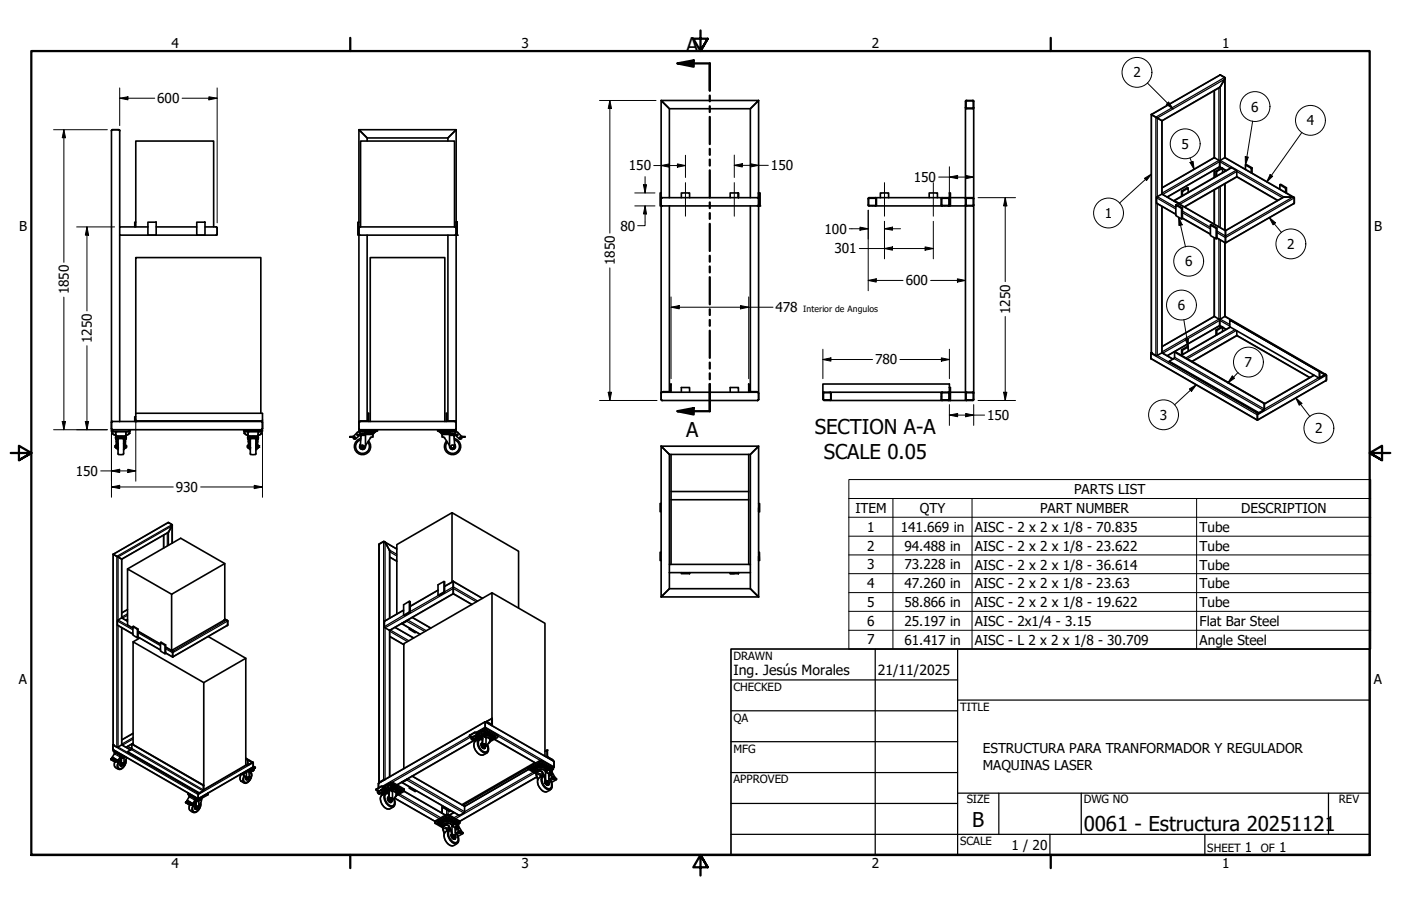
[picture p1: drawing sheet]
<svg xmlns="http://www.w3.org/2000/svg" width="432mm" height="279mm" viewBox="0 0 432 279" stroke-linecap="round" stroke-linejoin="round" font-family="sans-serif">
<defs><g id="words">
<g font-size="6.3">
<text x="211.5" y="16.1">A</text>
<text x="211.5" y="134.9">A</text>
<text x="251.1" y="133.9">SECTION A-A</text>
<text x="253.9" y="141.4">SCALE 0.05</text>
<text x="299.7" y="255">B</text>
<text x="334" y="256.4">0061 - Estructura 20251121</text>
</g>
<g font-size="4.3">
<text x="226.1" y="208">Ing. Jesús Morales</text>
<text x="270.5" y="208.2">21/11/2025</text>
</g>
<g font-size="4.2">
<text x="52.8" y="14.7">4</text>
<text x="160.8" y="14.7">3</text>
<text x="268.7" y="14.7">2</text>
<text x="376.7" y="14.7">1</text>
<text x="349.3" y="23.9">2</text>
<text x="48.5" y="31.8">600</text>
<text x="385.6" y="34.4">6</text>
<text x="402.8" y="38.7">4</text>
<text x="364.2" y="45.9">5</text>
<text x="193.8" y="52.6">150</text>
<text x="237.6" y="52.5">150</text>
<text x="281.6" y="56.1">150</text>
<text x="5.9" y="71.4">B</text>
<text x="191.2" y="71.1">80</text>
<text x="340.6" y="67.2">1</text>
<text x="423.5" y="71.4">B</text>
<text x="254.1" y="72.1">100</text>
<text x="396.7" y="76.8">2</text>
<text x="189.5" y="81.8" transform="rotate(-90 189.5 81.8)">1850</text>
<text x="257.2" y="78.2">301</text>
<text x="365.3" y="82.1">6</text>
<text x="279.1" y="88">600</text>
<text x="21.2" y="90.8" transform="rotate(-90 21.2 90.8)">1850</text>
<text x="363" y="95.6">6</text>
<text x="239" y="96.3">478</text>
<text x="311.3" y="96.8" transform="rotate(-90 311.3 96.8)">1250</text>
<text x="28.3" y="105.9" transform="rotate(-90 28.3 105.9)">1250</text>
<text x="269.7" y="112.4">780</text>
<text x="383.6" y="113.2">7</text>
<text x="304.2" y="129.5">150</text>
<text x="357.5" y="129.5">3</text>
<text x="405.4" y="133.6">2</text>
<text x="23.4" y="146.7">150</text>
<text x="54.2" y="151.7">930</text>
<text x="331.1" y="152.3">PARTS LIST</text>
<text x="263.7" y="158.1">ITEM</text>
<text x="283.5" y="158.2">QTY</text>
<text x="320.5" y="158.1">PART NUMBER</text>
<text x="382.5" y="158.2">DESCRIPTION</text>
<text x="267.3" y="164">1</text>
<text x="277.6" y="164">141.669 in</text>
<text x="300.5" y="164">AISC - 2 x 2 x 1/8 - 70.835</text>
<text x="369.7" y="164">Tube</text>
<text x="267.3" y="169.8">2</text>
<text x="278.8" y="169.8">94.488 in</text>
<text x="300.5" y="169.8">AISC - 2 x 2 x 1/8 - 23.622</text>
<text x="369.7" y="169.8">Tube</text>
<text x="267.3" y="175.6">3</text>
<text x="278.8" y="175.6">73.228 in</text>
<text x="300.5" y="175.6">AISC - 2 x 2 x 1/8 - 36.614</text>
<text x="369.7" y="175.6">Tube</text>
<text x="267.3" y="181.4">4</text>
<text x="278.8" y="181.4">47.260 in</text>
<text x="300.5" y="181.4">AISC - 2 x 2 x 1/8 - 23.63</text>
<text x="369.7" y="181.4">Tube</text>
<text x="267.3" y="187.1">5</text>
<text x="278.8" y="187.2">58.866 in</text>
<text x="300.5" y="187.3">AISC - 2 x 2 x 1/8 - 19.622</text>
<text x="369.7" y="187.3">Tube</text>
<text x="267.3" y="193">6</text>
<text x="278.8" y="193">25.197 in</text>
<text x="300.5" y="193">AISC - 2x1/4 - 3.15</text>
<text x="369.7" y="193">Flat Bar Steel</text>
<text x="267.3" y="198.8">7</text>
<text x="278.8" y="198.8">61.417 in</text>
<text x="300.5" y="198.8">AISC - L 2 x 2 x 1/8 - 30.709</text>
<text x="369.7" y="198.8">Angle Steel</text>
<text x="5.8" y="211.1">A</text>
<text x="423.4" y="211.1">A</text>
<text x="302.9" y="232.3">ESTRUCTURA PARA TRANFORMADOR Y REGULADOR</text>
<text x="302.9" y="237.4">MAQUINAS LASER</text>
<text x="311.7" y="262.3">1 / 20</text>
<text x="383.7" y="262.8">1</text>
<text x="394.2" y="262.8">1</text>
<text x="52.8" y="267.7">4</text>
<text x="160.8" y="267.7">3</text>
<text x="268.7" y="267.7">2</text>
<text x="376.7" y="267.7">1</text>
</g>
<g font-size="3.5">
<text x="226.1" y="203.5">DRAWN</text>
<text x="226.1" y="213">CHECKED</text>
<text x="295.9" y="219.2">TITLE</text>
<text x="226.1" y="222.6">QA</text>
<text x="226.1" y="232.1">MFG</text>
<text x="226.1" y="241.6">APPROVED</text>
<text x="297.9" y="247.7">SIZE</text>
<text x="334" y="247.7">DWG NO</text>
<text x="412.7" y="247.6">REV</text>
<text x="295.9" y="260.7">SCALE</text>
<text x="372.1" y="262.8">SHEET</text>
<text x="388.6" y="262.8">OF</text>
</g>
<text font-size="2.7" x="247.6" y="96.3">Interior de Angulos</text>
</g></defs>
<!-- layer: Hatch (ANSI) -->
<g fill="none" stroke="#000" stroke-width=".31">
<path d="M298.3 33.3l-.2 .2M300.1 31.6l-.1 .1M269.2 63.4l-.3 .1M270.1 62.8l-.2 .1M290.1 62.9h.2M291 63.4l.2 .1M297.6 62.3l.2 .3M298.2 63.4l.1 .1M253.9 123.3v.1M255.3 121l-.1 .1M290.3 122.2l-.2 .2M291.5 121l-.1 .1"/>
<path d="M298.1 121l.2 .1M300 122.7l.1 .2"/>
</g>
<!-- layer: Visible (ANSI) -->
<g fill="none" stroke="#000" stroke-width=".51">
<path d="M203.8 31h30l-2.5 2.5h-25zM297.6 33.2l.3 .3h1.9l.4-.3M297.8 31.2h2.1v2.1h-2.1zM297.9 31h1.9M297.9 30.9l-.3 .4v29.7M299.8 30.9l.4 .4M300.1 31.3v89.7h-7.2M354.8 35.3l3.3 2M354.8 35.3v73.5l1.6 .9 1.7-.9v-45.1M354.8 35.3l21.2-12.2 1.6 .9-1.6 2.9-17.9 10.4M358.1 37.3v22.5M374.2 27.9v20.7"/>
<path d="M377.6 24.1v24.5M110.6 40h30l-2.6 2.5h-24.8zM113.2 43.5v-1l-2.6-2.5v90h3.1l-.1-2.6M138 43.5v-1l2.6-2.5v32.5M203.8 59.5h-.3v4h.3M227.6 59.5v1.5v-1.5h-2.6v1.5M233.7 59.5h.4M234.1 59.5v4zM234.1 59.5v4h-.3M292.6 59.5h.3v4h-.3zM358.1 59.7l.2 .2M364.2 58.9l.2 .2"/>
<path d="M366.2 59.4v-1.4l-1.8 1.1v1.3M366.2 58l-.2-.2-1.8 1.1v1.6M374.2 52.5v2.2M374.2 58.5v10.6M374.8 52.8l.2 .1M375.9 49.8l.1-.3 1.6-.9 21.2 12.2M375.9 51.4l.6 .4M375.9 49.8l-.2-.3-1.6-.9-16 9.3M375.9 51.4l-16.1 9.4M375.9 49.8v1.6M376.8 53.2v-1.3l-1.8 1v1.4M376.8 51.9l-.2-.1-1.8 1v1.6"/>
<path d="M376.8 52l1.1 .6M377.6 52.5v.3M377.6 56.6v14.5M381.2 54.5l12.6 7.3M383.9 52.3v-1.4l1.7 1v1.4M383.9 50.9l.2-.2 1.8 1.1M385.6 51.9l.3-.1v1.6M394.5 58.4v-1.4l1.7 1v1.4M394.5 57l.2-.2 1.8 1.1v1.7M396.5 57.9l-.3 .1M36.9 70v-29.8l-.2-.2h-2.2l-.1 .3v89.7h2.5M36.9 72.5v57.5"/>
<path d="M41.8 68.5h-.3v1.5M41.8 70v-26.5h24v26.5M45.6 68.5h2.5v4h-2.5zM45.6 70h-8.7v2.5h29.9v-2.5h-3.6M48.1 70h12.5M60.6 68.5h2.6v4h-2.6zM110.6 70.3l.3-.3h29.4l.3 .3M110.6 72.2l.1 .3h29.8l.1-.3M110.6 68.5h-.3v4h.3M111.1 70v-26.5h29v26.5M113.2 72.5v57.3h-1.9M138 72.5v57.3l2.1 .2"/>
<path d="M140.6 72.5v57.5h-.3M140.6 72.3v.2M140.6 68.5h.3M140.9 68.5v4h-.3M140.9 68.5v4zM203.8 61.3l.2-.3h29.6l.2 .3M203.8 63.2l.1 .3h29.7l.2-.3M206.3 61v-27.5l-2.5-2.5v90h.5M206.3 63.5v57.3M210 61v-1.5h2.5v1.5M231.3 61v-27.5l2.5-2.5v32.5M231.3 63.5v57.3"/>
<path d="M233.7 63.3l.1 .2M233.8 63.5v57.5h-.3M267.5 63.2l.4 .4M267.6 61.3v1.9M267.7 61.3l.1 2 2 .1M269.8 61.2l.1 .1M269.8 61l.3 .3M269.8 61.2l-2.1 .1M269.9 61.3l-.1 2.1M270.1 61.3v1.9l-.3 .4M271.3 61v-1.5h2.6v1.5M286.4 61v-1.5h2.5v1.5"/>
<path d="M290.1 61.3v1.9l.3 .4M290.3 61.3v2l2 .1M290.4 61l-.3 .3M292.3 61.2l-2 .1M292.3 61.2l.2 .1M292.3 61l.4 .3M292.5 61.3l-.2 2.1M292.6 61h-24.7l-.4 .3M292.7 63.2l-.4 .4M292.9 61h4.7v2.2M297.6 63.2l.3 .4M297.6 61.3l.3-.3h1.9l.4 .3"/>
<path d="M297.6 63.2v.3h-29.7M297.6 63.5v57.5M297.8 61.3l2-.1 .2 .1M297.8 61.3l.1 2.1 2-.1 .1-2M297.9 63.5h1.9M300.2 63.2l-.4 .4M361.8 61.9l1.7 1M361.8 61.8l17.7-10.1 1.6 .9v2l-16 9.2M361.9 62l1.5 .9M362.4 66.1l-5.8-3.4v-1.9l1.6-1 19.5 11.3M362.4 63.2l1.8 1.1v3.3l-1.8-1.1v-3.3l.2-.1 1.8 1v3.3M364.4 67.3l8.7 5"/>
<path d="M364.4 67.4l-.2 .2M364.4 64.1l-.2 .2M373.1 69.4l1.7 1v3.3l-1.7-1.1v-3.2l.2-.2 1.8 1.1v3.2l-.3 .2M374.2 73.3v24.2l1.5 .9h.4l1.5-.9v-22.6M375.1 73.4l2.6 1.5M375.1 70.3l-.3 .1M377.7 71.1v3.8M377.7 71.1l17.9-10.3h3.1l.2 .2-.1 1.8-21.1 12.1M374.3 97.5l-16.2 9.4M375.9 98.4v2.1zM377.6 97.5l31 18M379 98.7l29.4 16.9"/>
<path d="M206.8 118.4v2.6h-2.5M206.9 118.4l-.2 2.1M230.7 118.4l.2 2.1M230.8 118.4v2.6h2.5M292.6 119.5h.3v4M354.8 108.8v1.9l32.7 18.9v-2.3v2.3l21.1-12.2M358.1 108.8l3.5 1.9M362.1 108.5l27.6 15.9v2l-1.8 1.1-27.5-15.9 1.5-1.2zM364.2 107.9l.2 .1v1.3M364.4 108l1.8-1v1.3M366.2 107l-.2-.1-1.8 1v1.6M374.8 101.8l.2 .1v1.4"/>
<path d="M375 101.9l1.8-1.1v1.4M375.9 100.5l-16.1 9.2M375.9 100.5l.6 .3M376.8 100.8l-.2-.1-1.8 1.1v1.6M376.8 101l1.1 .6M379.2 100.8l-15.2 8.7M381.2 102l-.1 1.6-13.7 7.9M381.2 103.5l22.5 13M404.9 115.7l-15.2 8.8M406.7 114.6h.1M406.7 114.7l.1 1.7 1.6-.8-1.7 1-27.7-15.8v-2.1l27.7 15.9v2M408.2 115.4l.6 .3v1.5"/>
<path d="M408.8 117.2l-.2 .2zM34.7 130l-.3 .2v2.1l.3 .2M34.9 133v.2M35.6 137.5v.4M35.6 135.1l.1 .1M35.6 134.2l.1 .1M35.6 134v.2M35.7 134.3v.2M35.7 133.2v1.5M35.7 137.5h-.2v.4h.2M35.7 134.7l.1 .8M35.7 134.6h3.1"/>
<path d="M35.7 134.7h.1M35.7 134.7l-.1 .4M35.7 133.9l-.1 .1M35.8 137.5v.4M35.8 137.2v.3M35.8 137.9v.3M35.8 135.5l.2 1.8M35.8 135.5v-1h2.9v1M35.8 137.9h.1M35.8 137.5h.1M35.8 137.2h.1M35.8 137.2v1"/>
<path d="M35.8 135.1h.3v3.3l.1-3.1M35.8 134.6v.3l2.9-.1v-.2M36 137.2l-.2 .5 .2 .5M36.1 137.2v1h-.3M36.1 134.8v.5h2.3v-.5M36.1 134.8v.1M36.2 137.3h.1M36.2 138.1h.1M36.3 138.5h.1M36.3 138.3h.1M36.3 136.9h.1M36.3 137.1h.1"/>
<path d="M36.4 136.8v1.8M36.6 135.2l-.2 .4v4.2a1.24 1.24 0 0 0 1.6 .3l.1-4.5-.2-.4M36.9 130h43.7M37 134.8l.5 .1zM38.1 136.8v1.8M38.2 136.9v1.6M38.2 137.1h.1M38.2 138.3h.1M38.2 138.1h.1M38.2 137.3h.1M38.4 134.8v.1M38.4 138.1l.1 .1"/>
<path d="M38.5 137.2v.3M38.5 137.5v.4M38.5 137.9v.3M38.5 137.9h.2M38.5 137.5h.2M38.5 137.2h.2M38.5 138.2h.2M38.5 137.2l-.1 .1M38.7 137.2v.3M38.7 137.5v.4M38.7 137.9v.3M38.7 135.1h-.3v3.3l-.1-3.1"/>
<path d="M38.7 135.5l-.2 1.7M38.7 137.2v1M38.7 134.7h.1M38.8 133.9l.1 .1M38.8 134.7l.1 .1M38.8 134.3v.2M38.8 133.2v1.5M38.8 137.5h.2v.4h-.2M38.8 134.7l-.1 .8M38.9 135.1l-.1 .1M38.9 134.2l-.1 .1M38.9 134v.2l1.1-.5v-.5h-5.5v.5l1.1 .5"/>
<path d="M38.9 134.9v.2M38.9 137.5v.4M39.6 133v.2M40.1 132.5v.5h-.5M41.8 128.5h-.3v1.5M41.8 129.8v-2.4h39.1v2.4M41.8 130v-.2h39.1v.2h-.3M41.8 127.4v-48h38.6v48M75.1 132.5v.5h5.8v-.5h-46.5v.5h5.2M75.6 133v.2M76.3 134v.2M76.3 137.5v.4"/>
<path d="M76.3 135.1l.1 .1M76.3 134.2l.1 .1M76.4 134.3l.1 .2M76.4 134.7l-.1 .4M76.4 133.9l-.1 .1M76.5 134.7l.1 .8v-1h2.8v1M76.5 133.2v1.5M76.5 134.6h3.1M76.5 134.7h.1M76.5 137.2v1M76.5 135.5l.2 1.8M76.5 137.2h.2"/>
<path d="M76.5 138.2h.3M76.6 137.5h-.3v.4h.3M76.6 135.1h.2M76.6 134.6v.3h2.8M76.7 137.2l-.2 .5 .2 .5M76.8 137.2v1M76.8 135.1v3.3l.1-3.1M76.8 134.8v.1M76.8 134.8v.5h2.3v-.5M76.9 137.3h.1M76.9 138.1h.1M77 138.3h.1"/>
<path d="M77 137.1v1.2M77 138.5h.1M77.1 136.9h.1M77.2 136.8v1.8M77.2 135.3v4.8M77.3 135.2l-.1 .1M77.7 134.8l.5 .1zM78.7 135.2l.2 .4v4.2a1.22 1.22 0 0 1-1.7 .3M78.9 136.9v1.6M79 137.1h.1M79 138.1h.1M79 137.3h.1"/>
<path d="M79 138.3h.1M79.1 135.1h.3M79.2 137.2v.3M79.2 137.5v.4M79.2 137.9v.3M79.2 135.1v3.3l-.1-3.1M79.2 137.9h.2M79.2 137.5h.2M79.2 137.2h.2M79.2 138.2h.2M79.2 134.8v.1M79.2 137.2v.1"/>
<path d="M79.2 138.1v.1M79.4 134.6v.2M79.4 137.2v.3M79.4 137.5v.4M79.4 137.9v.3M79.4 135.5l-.2 1.7M79.4 137.2v1M79.4 134.7h.2M79.5 133.9l.1 .1M79.5 134.7l.1 .1M79.6 134.3v.2M79.6 133.2v1.5"/>
<path d="M79.6 137.9h.1M79.6 137.5h.1M79.6 134.7l-.2 .8M79.6 135.1l-.1 .1M79.6 134.2l-.1 .1M79.6 134v.2M79.7 137.5v.4v-.4M79.9 134l-.3 .2M79.9 134h.1M80 134h.3l.1-.3h.4v-.5h-5.6v.5l1.1 .5M80.4 133v.2M80.6 130l.3 .3v1.9"/>
<path d="M80.8 132.3l-.2 .2zM107.8 134.6h.8v.2h-.8zM108.6 134.6l.3 .1M108.6 134.8h.2M110.6 132.5h5.7v.5h-5.7zM110.9 130l-.3 .1v2.2l.3 .2M110.9 134a2.13 2.13 0 0 1-1.7 1.4 .48 .48 0 0 1-.2-.8h-.1M110.9 133.2v.8M111.1 137a.92 .92 0 0 0 .3 1.6 .92 .92 0 0 0 1.2-1.1M111.1 133v.2M111.1 137.1a.86 .86 0 0 0 .4 1.4 .86 .86 0 0 0 1.1-.9M111.2 135.6a2.13 2.13 0 0 0-1.4 2.9 2.13 2.13 0 0 0 3 1 2.13 2.13 0 0 0 .6-3.2"/>
<path d="M111.2 135.2a2.51 2.51 0 0 0-1.8 3.4 2.51 2.51 0 0 0 3.7 1.2 2.51 2.51 0 0 0 .5-3.8M111.2 129.8l-.1 .2M111.3 134.2l-.2 3.5a.67 .67 0 0 0 .4 .6 .67 .67 0 0 0 .8-.2l.3-.7M111.3 134.2l1.3 .1v3.1M111.3 134.2v.5M111.3 137.5l.4-.3 .4 .3v.4l-.4 .3-.4-.3zM111.8 133.7l.2 .2M112 134.2l-.9-.2 .4 .3M112 134h2.9M112.1 133.7h-1l-.2 .3M112.3 134l-.3 .3M112.4 133.4l-.2 .3"/>
<path d="M112.4 133.2l-2.2 .1-1.2 1.4M112.4 133.2v.2M113.5 129.5l-.3 .4M113.6 127.4l-.1 2.1M113.7 130h23.8M114.1 130v-50.6h23v50.6M114.6 134l.3 .3M114.9 134.2v.5l-.7 .3-1.6 2.4M115 133.4v.1M115.1 133.7l-.2 .2M115.4 133.5h-3h2.7v.2M115.6 133.2v.1"/>
<path d="M115.6 133.2l-.3 .2M115.8 133v.2h-3.4M116.3 132.5h18.6M134.9 132.5h5.7v.5h-5.7zM135.3 133v.2h3.5M135.5 133.2l.1 .1M135.6 133.3l.2 .1M135.6 133.2v.1M135.8 133.5h3h-2.8v.2M136.1 133.7l.2 .2M136.1 133.4v.1M136.3 134.2v.5l.7 .3 1.9 3.1a.67 .67 0 0 0 .8 .2 .67 .67 0 0 0 .4-.6l-.2-3.5"/>
<path d="M136.3 134h2.8M136.6 134l-.3 .3M137.7 129.5l.3 .3M137.7 129.5v-1.9l-.2-.2v2.6h2.6M138.8 133.4l.2 .3M138.8 133.2h1.8M138.8 133.2v.2M138.9 134l.3 .3M139.1 133.7h1l.1 .3M139.4 133.7l-.2 .2M139.8 134.1l.2-.1-.7 .2M139.8 134.1l-.1 .2"/>
<path d="M139.9 134.2l-1.3 .1v3.1M139.9 134.2l.2 .2M140 135.2a2.51 2.51 0 0 1 1.8 3.4 2.51 2.51 0 0 1-3.7 1.2 2.51 2.51 0 0 1-.5-3.8M140 134.4v.3M140 135.6a2.13 2.13 0 0 1 1.4 2.9 2.13 2.13 0 0 1-3 1 2.13 2.13 0 0 1-.6-3.2M140.1 130h.2M140.1 133v.2M140.1 137a.92 .92 0 0 1-.3 1.6 .92 .92 0 0 1-1.2-1.1 .88 .88 0 0 0 1.1 1 .88 .88 0 0 0 .4-1.4M140.2 134h.1a2.13 2.13 0 0 0 1.7 1.4 .48 .48 0 0 0 .2-.8l.1 .1M140.3 130l.3 .2v2M140.3 133.2v.8M140.6 132.2l-.3 .3z"/>
<path d="M140.6 133.2h.1M140.7 133.2l.4 .2 1.1 1.3M142.3 134.6h.3l-.3 .2M142.6 134.6h.8v.2h-.8M203.8 137.6v46.5l2.5-2.6v-4.9M203.8 137.6l2.5 2.5M203.8 137.6h30l-2.5 2.5v34M204.1 121l-.3 .2v2.1l.2 .2h29.5M204.4 120.8l-.1 .1M204.5 120.8h1.9M206.6 120.5l-.3 .3M206.8 121h24"/>
<path d="M210 121v-1.5h2.5v1.5M225 121v-1.5h2.6v1.5M230.9 120.5l.3 .3M231.2 120.8h1.9M233.1 120.8l.2 .1M233.3 121h.2M233.5 121l.3 .2v2M233.5 123.5l.3-.3zM253.7 123.2l.3 .2M253.8 123.2l2 .1M253.9 123.5h38.7M254 121l-.3 .3-.1 1.9"/>
<path d="M255.8 121.1h-1.9l-.1 2.1M255.9 121.1l.1 2.1M255.9 121l.3 .3v1.9M256 123.2l-.1 .1M256.2 123.2l-.3 .2M290.1 123.2l.3 .3M290.3 123.2l2 .1M290.4 120.9l-.3 .4v1.9M292.3 121.1h-2v2.1M292.3 121.1l.2 2.1M292.3 120.9l.4 .4M292.5 123.2l-.2 .1"/>
<path d="M292.6 121h-39v-2.6h39v5.1h.3M292.7 123.2l-.4 .3M297.6 123.2l.3 .3M297.8 123.2l.1 .1 2.1-.1M297.8 123.2l.1-2.1h2l.1 2.1M297.9 120.9l-.3 .4v1.9M299.8 120.9l.4 .4M300.1 121.3v1.9M300.2 123.2l-.4 .3h-6.9M389.7 124.4l-.2 2-1.6 1.1M139.3 158.1l-17 9.9v21.3M203.8 155.3h-.3v2.5h.3"/>
<path d="M206.3 140.1h25l2.5-2.5v46.5M206.3 140.1v34M206.8 154.1h24M206.8 151.6h24M206.8 140.1v34M230.8 140.1v34M233.8 155.3h.3v2.6h-.3v-1.3M34.9 170.9l2.6 1.6M34.9 170.9v58.8l1.1 .7h.4l1.1-.7v-36.1M34.9 170.9l16.9-9.7 1.3 .7-1.3 2.4-14.3 8.2M37.5 172.5v18.1M39.3 175.5l16.4-9.5 13.6 7.8v17.3l-16.4 9.5"/>
<path d="M50.4 165v4M53.1 162v5.5M69.3 173.8l-16.4 9.5v17.3M118.5 167.1l3.8 2.2M120.1 171.8l2.2 1.3M136.8 179.3l.2 .2v3.2l-1.7 1-.3-.1v-3.3l1.8-1v3.3l-1.8 1M139.3 179.5v-21.4l20.5 11.9v17.5M139.7 179.3v3.8M139.7 179.3l-2.7 1.5M139.7 179.3l9 5.2M203.8 170.3h-.3v2.5h.3M206.3 176.6v-2.5h25v2.5"/>
<path d="M206.3 176.6h3.7M210 176.6h2.5v.3h-2.5zM212.5 176.6h12.5M225 176.9h1.3M225 176.6h2.6v.3h-2.6zM231.3 176.6h-3.7v.3M231.3 176.6v4.9M233.8 170.3h.3v2.5h-.3v-1.2M37.5 190.4l.2 .2M39.3 191.5l-1.8-.9-1.3 .8v1.4l4.8 2.8M39.3 188l-1.8 1M39.3 191.1l-.4 .2"/>
<path d="M41 193.2l1.4 .9v2.6l-1.4-.9v-2.6l1.5 .8v2.6l-.1 .1M42.5 194l-.1 .1M42.5 194.6l7 4M42.5 196.5l7 4M43.1 196.8l-2.1 1.1M49.5 198.2l1.4 .8v2.6l-1.4-.8v-2.6l.2-.1 1.4 .8v2.6l-.2 .1M51.1 199.5l1.8 1.1M51.1 198.9l-.2 .1M52.9 183.3l-13.6-7.8v17.2l1.7 1M64.1 196.3l11.7 6.7v33l-13 7.5M69 191.3l1.2 .2-.2 1.4-16.8 9.7M69.3 190.9l.7 .4"/>
<path d="M120.1 190.6v-20.7l-1.4-2.6-.5-.3-1.4 1v73.4M120.1 194.4v45.1M120.1 196.3l4.4 2.5M120.3 194.4l-.2 .2M121.8 193.5l5.7 3.2M123.8 192.3l5.7 3.3M125.4 191.4l-1.4 .8M125.5 191.3l-1.5 1h-.2M126.2 185.4l.2 .1v3.3l-1.8 1.1-.2-.2v-3.2l1.8-1.1v3.3l-1.8 1M126.2 193.7v.4l1.8 1 .1-.1M126.2 188.7l.2 .1M126.4 193.8l1.7 1.1"/>
<path d="M126.4 193.9l-.2 .2M127.1 190.4l5.7 3.3M135 182l-8.6 4.9M136.8 182.6l.2 .1M139.7 183.1l-19.5 11.3-1.7-1v-1.9l5.9-3.3M139.7 183.1l5.7 3.3M151.6 182.8l16.4 9.4v41M231.3 181.5l2.5 2.6M231.3 181.5h-25l-2.5 2.6h30M51.1 201.4l2.1 1.2M53.2 200.4v2.2M62.8 210.5l-21.8-12.6v31.7"/>
<path d="M75.8 203l-13 7.5v31.6M34.2 234.1l1.2 .8M34.5 234h.1M34.5 234l1.3 .8-1.4-.7M34.5 234l1.3 .8M34.6 233.9l.1-.3 1.6 1M34.7 233.6l1.6 1M34.8 233.8h.1M34.8 233.8l-.6 .3 1.2 .8h.4l.2-.4 .2 .3-.1-.2M34.9 229.7v1.5l26.2 15.2M34.9 233.7l-.1 .2M35.1 233.9l-.2 .2 .3-.2"/>
<path d="M35.3 232h.1M35.3 231.9v.4M35.4 234.1l.3 .1M35.4 234.1h.1M35.6 232.1l-1.1 1.8M35.9 234.3l-.2 .1M35.9 234.7l-.1 .3-.4-.1M36 234.4h-.4M36 234.5v.1M36.2 234.5l-.1 .1M36.3 234.6v.5M36.3 234.6v.1"/>
<path d="M36.3 234.6h.1M36.4 234.7l.3-.1-.1 .3zM37 233.8l.2-.1v.2l-.2 .2zM37.3 235.6v.3M37.3 235.1a.57 .57 0 0 0-.3 .7 .57 .57 0 0 0 .5 .4M37.3 235.1l-.3 .4 .1 .7M37.3 235.2l-.2 .3a.38 .38 0 0 0 0 .6 .38 .38 0 0 0 .6 0M37.3 233.9v2.1l.2 .1M37.3 234.3a1.9 1.9 0 0 0-.5 2.7 2.23 2.23 0 0 0 1.9-2.5M37.4 233.1l-.4 .3-.7 1.3M37.5 235.6l.1 .4M37.5 233.8l-.2 2.2h.4"/>
<path d="M37.5 235.6l.1 .1M37.5 229.7l2.8 1.6M37.6 235.7v.3M37.7 235.3l.4 .2M37.7 235.3l-.2 .3M37.7 233.8h.1M37.7 233.8l-.4 .2-.7 1.1-.3-.1v-.3M37.7 235.3l.1 .1M37.8 235.4l.3 .1M37.8 235.4l-.2 .3M37.9 236h-.3M38 233l-3.1-1.7 .2 .5 2.7 1.6 .6-.2"/>
<path d="M38.1 235.5v.1M38.1 235.8l-.2-.2 .1 .4M38.1 235.6l-.3 .2 .2 .2M38.1 235.6l-.3 .1 .1 .3M38.2 233.6v1.6M38.2 235.2l-.1 .3M38.4 233.3h.1M38.7 233.4l-.9 .4M38.8 234.3a2.57 2.57 0 0 1-2.2 2.9 1.53 1.53 0 0 1-1.2-2.3M39.1 233.6l-.9 1.6M39.4 230.2l1.2 .7M40.7 229.4l22.1 12.8v1.6l-1.5 .9-22-12.8 1.3-1z"/>
<path d="M41 226.1l-3.5 2.1M41 229.2l-2.1 1.2M74.2 238.8v.1M74.2 238.8l.1 .1M74.3 238.7l.8 .2 .8 1.1M75 238.9l.8 1.1M75.8 234.1l.5 .3v1.6M75.8 234l1.9 1.1M75.8 239.8l.1 .6M75.8 233.8l2.1 1.3M75.8 239.9v.4l.4 .1M75.8 239.9l.1 .5 .5-.1"/>
<path d="M75.9 238.2v1.8M76.4 234.4l.1 1.4 1.3-.6-1.5 .8-.5-.3M76.6 239.6l-.3 .2v.4M76.8 238.3a1.27 1.27 0 0 1 .2 2.1 1.1 1.1 0 0 1-1.8 .5l-.1-.6 .3-1M76.8 237.7l.2 .2M77 237.7l.1 .2M77 237.9l-.3-.2 .1 1.9a.58 .58 0 0 1-.7 .7l-.3-.3M77 237.9a1.61 1.61 0 0 1 .2 2.4 1.66 1.66 0 0 1-2.4 1 1.66 1.66 0 0 1-.4-2.5M77.5 235l.5 .1v1.4M77.5 237.3l-.6 .3M77.5 237.3v.3l-.4 .3M77.6 237.2l-.1 .1"/>
<path d="M77.8 236.9l.1-.2-.1 .5-2.8 1.6-.6-.2M77.8 236.9l-3.1 1.5M77.9 236.9l.3 .2a.48 .48 0 0 1-.4 .7l-.3-.2M77.9 236.6l-16.8 9.8M78 236.7l-.1 .1M78 236.5l.4 .2M78 236.9h.1M78 236.5l-.1 .1zM78 236.3l.7 .4-.2 .2-.4-.1M78.4 236.7h.1M78.4 236.7l-.4-.2 .4 .2M78.7 236.7l-.1 .2h-.5"/>
<path d="M127.1 239.3l16 9.3v2l-1.6 .9-17.7-10.2M145.3 227.4a.5 .5 0 0 0 0 .6 .5 .5 0 0 0 .6 .2M145.3 227.3v.1M145.4 227.3a.54 .54 0 0 0 0 .6 .54 .54 0 0 0 .5 .3M145.4 227.3l-.1 .1M145.5 227.2l-.1 .1M145.6 227.6l-.1 .2h.3M146.2 228l.2 .2M146.2 226.9l.4-.1zM146.2 228l.5 .3M146.3 226.9v.1M146.4 228.2l.3 .2"/>
<path d="M146.4 228.2l-24 13.9M146.4 227.8l.5 .3M146.7 228.3h.1M146.7 227.6l-.8 .6M146.8 227.3h.4M146.8 227.3h.3M146.8 227.3l-.1 .3M146.9 227.3h.2M146.9 228.1v.2M146.9 226.3l.1 .1-.2-.5h-.5l-1.5 .9v.3l.7 .2M146.9 226l-.6-.2-1.5 .9-.1 .2M146.9 226l2.5-1.4h.3l3.7 2v.6"/>
<path d="M146.9 226v.1M147 226.3v.1M147.1 227.3l.2 .2-.5 .1M147.1 226.4l.2 .1M147.1 228v.2l-.2-.1M147.1 228l-.2 .1M147.1 226.3h.2M147.3 226.6l.2 .3-1.6 .9-.5-.6M147.3 227.9l-.1 .2M147.3 227.9l.1 .1M147.3 226.5v.1M147.3 226.6l.1 .2"/>
<path d="M147.3 226.2l-.1 .1M147.3 226.1h.1M147.3 226.1l-.3 .2M147.4 226.1a.53 .53 0 0 0 0 .6 .53 .53 0 0 0 .6 .2M147.4 226.1h.1M147.4 226l-.1 .1M147.4 226.1a.54 .54 0 0 0 0 .6 .54 .54 0 0 0 .6 .2M147.6 227l-.1 .6-.1-.1M147.7 227.5l-.6 .5M147.7 227.6l-.4 .3M148.1 227.3l-.4 .2M148.1 227.3v.3l-.4 .2"/>
<path d="M148.1 227.3h.1M148.1 226.9v.2M148.1 227.6h.1M148.1 227.3l.7-.4-.1 2.7a.67 .67 0 0 0 .8 .8l.3-.3M148.1 227.3l.6-.3-.1 2.7 .2 .6 .7 .1M148.1 227.3v.3l-.3 .2-.1-.3M148.2 227.1a1.97 1.97 0 0 1 3 .5l-.2 .7 .4-.2 .2-.6M148.3 227.2l-.6 .1M148.3 227.1l-.2-.2-.4 .3 .2 .2M148.5 225.5l1.2-.5 3.7 2.1-.1 .4-2.3 1.2v-.5a1.4 1.4 0 0 0-1.5-.9M148.5 229.2a1.05 1.05 0 0 0 .9 1.6M148.6 229.6l.1 .5 .5 .4"/>
<path d="M148.7 228.2a1.04 1.04 0 0 0-1.2 .3 1.04 1.04 0 0 0 0 1.2 2.19 2.19 0 0 0 2.5 2.1l.4-.5-.3-1.6M148.7 227.8l-.2 .1M148.7 228a2.08 2.08 0 0 0-2.4 .8 2.08 2.08 0 0 0 .3 2.6 2.04 2.04 0 0 0 2.5 1.4 2.04 2.04 0 0 0 1.4-2.5l-.3-.7M148.8 226.9l1 .6v2.6M148.8 229.9l.4 .4M149 229.4h.4M149 229.4v.4M149 229.4l-.2 .5M149 229.8l.4 .4M149 229.8l-.2 .1M149.3 229.4l-.1 .3 .3 .3-.3-.3zM149.4 230.2l-.2 .1"/>
<path d="M149.4 229.4l-.1 .1M149.5 225.4l-.5 .2M149.5 229.5l-.2 .1 .2 .3 .2-.1-.1 .3M149.5 225.9l1.2 .2 2 1.2-.1 .3-1.6 .9M149.5 225.9h.2l.1 .2h-.4M149.5 225.8l1.1 .3 .1-.1M149.5 225.9l-1.5 1M149.5 225.8v.1M149.5 225.9h.1M149.6 230.1l-.2 .1M149.6 230.1l-.4 .2M149.6 230.3a.64 .64 0 0 1-.8 .4 .64 .64 0 0 1-.4-.8l-.1-.5 .4-.2a.95 .95 0 0 0-.3 1 .95 .95 0 0 0 .8 .6l.4-.3"/>
<path d="M149.7 222.6l1.9-1v-38.8l-27.1 15.7v38.5M149.8 222.7l1.9 .9M149.9 222.6l1.6 .7 .2-1.7-.1 2.1M149.9 222.6h.1M150.4 226.1l-1.3 .2M150.6 229.2l.4-.6-1.2 1.5M150.7 226l1.9 1 .1 .4M150.7 226l-.6-.6h-.7l-.4 .2-.7-.1-.9 .6M151.6 223.6v.2M151.8 227.3h.5M151.8 227.3l.6 .1-.5 .1zM151.9 227.3h.4"/>
<path d="M152.3 228l12.7 7.3M162.8 236.7l3.6-2.1 .5-.1 3.6 2 .1 .6M162.8 236.7l-20.1 11.6M162.8 236.7v.4M162.9 237.2l-19.7 11.5M163.9 237.2h.6h-.5M163.9 237.2l.4-.1 .2 .3h-.5zM164.6 237.4l.6 .9a1.06 1.06 0 0 1 0-1.3 1.06 1.06 0 0 1 1.2-.4 1.37 1.37 0 0 1 1.9 1.3v.2M164.8 235.2l-22.4 13M165.4 239.6l-23.7 13.7M166.4 235.7h.5M166.5 235.7h.4"/>
<path d="M167.1 239.3l-.6-.3v.6M167.5 238.8l-1 .2M167.6 239.1l-.4 .2a2 2 0 0 0-1.1 3.2 2.17 2.17 0 0 0 2.7 1.5 2.31 2.31 0 0 0 .4-4v-.1M167.7 239.4a1.71 1.71 0 0 0-.1 2.7 1.51 1.51 0 0 0 2.2 .9 2.41 2.41 0 0 0-.6-2.8M168 231.7l.6-.4-.1 2.2M168.1 238.1l1 .5v3.1l-.5-.1-.5-1M168.1 238.1h.1M168.1 238.1a1.62 1.62 0 0 0-1.4-.9 1.62 1.62 0 0 0-1.5 .9v.5M168.1 238.1v2.5M168.6 231.3l.2 2 1.6 1.1M168.6 233.4l1.8 1-.2 .1M168.7 237.1v.6"/>
<path d="M168.7 237.1l.7-.4v.3l.6 .5-.2 .4 .3-.2M168.8 237.4l-.5 .8M169 237.2h.4a.26 .26 0 0 1-.2 .4 .26 .26 0 0 1-.3-.2zM169 237.2h.4M169.1 237.2h.3M169.2 236.7l-2.2-1.2h-.6l-2.8 1.7 .1 .3 1.5 .9M169.2 236.7l.2-.1 .6 .3 .1 .7M169.2 236.7l-.5 .4M169.3 236.7l-2.4-1.4h-.5l-2.8 1.6v.4M169.4 236.6v.3l.7 .5v.3M169.7 238.8l-.6 .3M169.8 239l-.6 .5"/>
<path d="M169.9 237.4l-.5 .3v.7l1 1.6 .4 .3 .2-.1M170.1 237.7v.2a.64 .64 0 0 0-.2 1l.6 1.1a.33 .33 0 0 0 .5 .2 .33 .33 0 0 0 0-.6l-.9-1.6M170.1 237.5l.4-.2-.1-.4-3.8-2-3.8 2.1 2.4 1.6M170.1 237.7h.1M170.2 239.8l.4 .4-.9 .5M170.2 239.7l-.8 .5M170.3 239.9l.1 .2M170.6 236.7l.2-.2-.2-1.8-21.1-12.1v2v-2l-32.7 18.8M170.6 236.7h.1M171.1 240h.3l.1 .3M57.2 247.4l1.2 .9M57.4 247.3l1.4 .8"/>
<path d="M57.5 247.3l1.3 .7M57.7 247.2v-.3l1.6 .9M57.7 247l-.1 .2M57.7 246.9l1.6 1M57.9 247l-.7 .5 1.3 .7h.4l.2-.4 .1 .3-.1-.1M57.9 247.1l-.1 .1M58 244.6l.1 .5 2.8 1.6 3.2-1.6v-.5M58 244.5l2.9 1.9 .4-.1 2.8-1.8M58.2 247.1l-.3 .2M58.2 247.2l-.3 .1M58.4 245.3v.1M58.4 245.2v.4"/>
<path d="M58.4 247.3l.3 .2M58.5 247.3v.1M58.6 245.4l-.9 1.6M59 248l-.1 .3h-.5M59.1 247.7l-.4 .1M59.1 247.8h.1M59.2 247.8h-.1M59.3 248l-.1 .3 .2 .1M59.3 247.9v.1M59.3 247.9l.1 .1M60.3 248.9v.3M60.3 248.5a.54 .54 0 0 0-.3 .6 .54 .54 0 0 0 .5 .4"/>
<path d="M60.3 248.4l-.2 .5 .1 .6M60.3 248.5l-.1 .3a.41 .41 0 0 0-.1 .6 .41 .41 0 0 0 .6 0M60.4 247.2l-.1 2 .2 .2M60.4 247.6a1.9 1.9 0 0 0-.6 2.7 2.12 2.12 0 0 0 1.9-2.5M60.5 246.4l-.4 .3-.7 1.3M60.5 248.9l.1 .5M60.5 247.1l-.1 2.2 .4 .1M60.5 248.9l.1 .1M60.6 249v.4M60.8 248.7h.4M60.8 248.7l-.3 .2M60.8 248.7h.1"/>
<path d="M60.9 248.7h.3M60.9 248.7l-.3 .3M61 249.3l-.4 .1M61.1 244.5v1.9M61.2 248.7v.3M61.2 249h-.3v.3l.2-.1M61.2 248.9l-.4 .1 .2 .3M61.3 248.5l-.1 .3M61.3 247v1.5M61.8 247.6a2.57 2.57 0 0 1-2.2 3 1.53 1.53 0 0 1-1.2-2.3M62 246.3l-.6 .3M62 246.3v.3l-.4 .3-1.1 .2-1 1.4-.1-.5"/>
<path d="M62.2 246.1l-.2 1.2-.7 1.2M62.8 242.2l-.1 1.5-1.4 1M75.9 240l.3 .3M76.4 240.2l.3-.6-.4 .2v.4h.2M116.4 243.9h.1M116.4 243.9l.1 .1M116.5 244a.5 .5 0 0 0 0 .6 .5 .5 0 0 0 .5 .2M116.5 244a.54 .54 0 0 0 0 .5 .54 .54 0 0 0 .5 .3M116.5 244h.1M116.6 243.9l-.1 .1M116.8 241.4l-.2 1.6M116.8 244.2l-.1 .3h.3"/>
<path d="M117.3 244.7l.6 .3M117.4 244.6l.5 .4M117.4 243.6l.4-.1zM117.5 243.5v.1M117.6 244.5l.7 .3v-.2M117.9 245h.1M118 244h.4M118 244h.2M118 244v.3l-1 .5M118.1 242.9l.1 .2-.2-.5h-.5l-1.5 .9v.2l.8 .1-.2 .1M118.1 242.6l-.6-.2-1.5 .9-.1 .3M118.1 244h.2"/>
<path d="M118.1 242.6l2.3-1.3 .5-.1 3.6 2.1 .1 .5M118.1 242.6v.2M118.2 243v.1M118.2 244l.3 .2h-.5M118.3 244.6l-.2 .3M118.3 243l.1 .1M118.3 242.9l.1 .1M118.4 240.5l-1.4 .9M118.4 243.2l.3 .3M118.4 243.1v.1M118.4 244.5v.2M118.4 244.5l.2 .1"/>
<path d="M118.5 243.3l.1 .2M118.5 242.7l.1 .1M118.5 242.7l-.3 .2M118.6 240.4l-1.8 1M118.6 242.8a.53 .53 0 0 0-.1 .6 .53 .53 0 0 0 .6 .2M118.6 242.8l-.2 .1M118.6 242.8h.1M118.6 242.8v.5l.5 .3M118.6 242.6l-.1 .1M118.7 243.6l-1.6 .9-.5-.7M118.8 243.6l-.1 .7v-.2M118.9 244.2l-.6 .4"/>
<path d="M118.9 244.2l.1 .3M118.9 244.5l1 .1M118.9 244.5a2.13 2.13 0 0 0-1.2 3.5 2.04 2.04 0 0 0 2.5 1.4 2.04 2.04 0 0 0 1.5-2.4l-.3-.7M118.9 244.2l-.5 .3M119.3 243.6v.1M119.3 244.2l.1 .1M119.3 244l.7-.4-.2 2.7 .4 .8h.4M119.3 243.8l-.4 .4M119.4 243.9l.6-.4-.1 2.7a.67 .67 0 0 0 .8 .8l.3-.3M119.4 243.9l-.5 .5M119.4 244v.3l-.4 .2M119.4 243.9v.1"/>
<path d="M119.4 243.7a2.06 2.06 0 0 1 3 .6l-.2 .7 .4-.3 .2-.6M119.4 243.8l-.5 .1M119.5 243.8l-.2-.2-.4 .2 .2 .2M119.6 242.1l1.2-.5 3.8 2.2-.1 .3-2.3 1.2v-.4a1.4 1.4 0 0 0-1.6-1M119.7 245.8a1 1 0 0 0-.1 1.1 1 1 0 0 0 1 .5M119.8 246.2v.5l.6 .4M119.9 244.4l-.2 .1M119.9 244.8a1.1 1.1 0 0 0-1.3 .4 1.1 1.1 0 0 0 .1 1.4 2.02 2.02 0 0 0 2.6 1.7l.3-.7-.3-1.2M120 243.5l1 .6v2.6M120.1 246.5l.2 .4M120.2 246l.4 .1M120.2 246v.4"/>
<path d="M120.2 246l-.1 .5M120.2 246.4l.3 .4M120.2 246.4l-.1 .1M120.5 246.1l.2 .5zM120.5 246.8h.3M120.5 246.8l-.2 .1M120.6 242.1l-.4 .2M120.7 246.1h-.2v.2l.3 .1v.4M120.8 247a.59 .59 0 0 1-.7 .3 .59 .59 0 0 1-.5-.6l-.1-.6 .3-.3a.94 .94 0 0 0-.2 1 .94 .94 0 0 0 .8 .7l.4-.4M120.8 242.5l1 .3M120.8 242.5l1.1 .1M120.8 242.5l-1.7 1.1"/>
<path d="M120.8 246.8l-.5 .1M120.9 242.5l.1 .3h-.5M121 242.5l-.3 .1M121.5 246.1l12.5 7.2M121.6 242.8l-1.3 .2M121.7 245.9l.5-.7-1.2 1.5M121.9 242.8h-.1M121.9 242.6l1.9 1 .1 .4M121.9 242.8l2 1.2-1.7 1.1M121.9 242.6v-.2l-1-.4-.7 .3-.7-.2-.9 .7M123 243.9h.6M123 243.9h.6v.2l-.5 .1z"/>
<path d="M123.1 243.9h.3M124.5 244l12.8 7.3M125.4 240.3l-1.4 .9M125.5 240.2l-.2 .3-1.3 .8-.2-.1M126.2 242.6v.5l1.8 1 .1-.1M126.4 242.8l-.2 .3M126.4 243l1.7 .8M134 253.7l.1-.5 3.5-2.1h.6l3.5 2.1v.5M135.1 253.8h.5M135.1 253.8l.1-.1a.26 .26 0 0 1 .4 .1 .26 .26 0 0 1-.1 .4 .26 .26 0 0 1-.4-.2zM135.8 254l.2 .5 .5 .4a1.05 1.05 0 0 1-.1-1.3 1.05 1.05 0 0 1 1.2-.4 1.37 1.37 0 0 1 1.9 1.4l-.1 .2M136.2 248.5v2.3"/>
<path d="M136.8 248.8v.4l1.8 1.1 .1-.2M136.9 257.1l-.4-1.5a1.18 1.18 0 0 1 1.1-1.2 1.18 1.18 0 0 1 1.2 1.2l.5 1.6M137 248.9l-.2 .3M137 249l1.7 1.1v-.2M137 257l-.4-1.7a.96 .96 0 0 1 .7-.8 .96 .96 0 0 1 1 .3l.6 1.1 .3 1.3M137.6 252.3l.5 .1-.4-.1M138.2 256l-.5-.3v.6M138.7 255.5l-1 .2M138.8 255.8l-.4 .1a2.06 2.06 0 0 0-1 3.4 2.1 2.1 0 0 0 3.1 1.1 2.1 2.1 0 0 0 .3-3.3l-.5-.6M138.9 256a1.78 1.78 0 0 0 0 2.9 1.29 1.29 0 0 0 2.1 .6 2.64 2.64 0 0 0-.7-2.7M139.2 257.2l.3 .9 .5 .3h.3M139.2 257.3v.1a.91 .91 0 0 0 1.1 1.2l.1-.4"/>
<path d="M139.3 254.7l1 .5 .1 2.9a.42 .42 0 0 1-.5 .3 .42 .42 0 0 1-.3-.5l-.3-.7M139.3 254.7h.1M139.3 254.7a1.57 1.57 0 0 0-1.4-.9 1.57 1.57 0 0 0-1.4 1v.4M139.3 254.8v2.4M139.4 257.7l.2 .5 .4 .2M139.6 250.4v.4M139.8 257.4l-.1 .5 .5 .3M139.8 250.6l-1.3 .7M140 253.6h.1M139.9 253.7v.6M139.9 253.7l.6-.3 .1 .3 .6 .4-.2 .4 .3-.2M139.9 253.7h.1"/>
<path d="M140 257.4a.35 .35 0 0 0-.2 .6 .35 .35 0 0 0 .5 0M140 254l-.5 .8M140 257.4l.3 .6M140.1 253.9h.5a.24 .24 0 0 1-.2 .3 .24 .24 0 0 1-.3-.3zM140.3 253.4l-2.3-1.3-.5 .1-2.8 1.6 .1 .3 1.7 .9M140.3 253.4l.3-.2 .5 .3 .2 .7M140.3 253.4l-.3 .2M140.4 258.4a.61 .61 0 0 1-.7 .3 .61 .61 0 0 1-.4-.6l-.1-.9a1.05 1.05 0 0 0 1 1.6M140.5 253.3l-2.4-1.3h-.4l-2.8 1.6-.2 .3M140.5 253.9h-.3h.4M140.6 253.2l.7 1.1M140.8 255.4l-.5 .3"/>
<path d="M141 255.7l-.7 .4M141.1 254.1l-.5 .3v.6l.9 1.7 .5 .3 .2-.1M141.3 254.4l-.4 .7 .1 .4 .7 1.1 .4 .3 .1-.6-1-1.7M141.3 254.1l.4-.2-.1-.3-3.8-2.1-3.8 2.2 .1 .2 2.4 1.4M141.3 254.3v.1M141.4 256.3l-.8 .6M141.5 256.4l.2 .5-.8 .4M141.5 256.5l.1 .2M142.2 256.7l.4 .1 .1 .2-1.5 .9M142.2 256.6l.5 .1v.3M165.7 240.5l-.4-1.4a1.16 1.16 0 0 1 1-1.4 1.16 1.16 0 0 1 1.3 1.1l.5 1.8M165.8 240.3l-.4-1.8 .5-.6a1.12 1.12 0 0 1 1.6 1l.5 1.7"/>
<path d="M168 240.6l.6 1.1h.5M168 240.7a.92 .92 0 0 0 .2 1 .92 .92 0 0 0 1 .2v-.3M168.2 241l.6 .8M168.6 240.8a.47 .47 0 0 0-.1 .5 .47 .47 0 0 0 .5 .3M169.1 241.4a.34 .34 0 0 1-.5-.1 .34 .34 0 0 1 .2-.5l.4 .6M169.2 241.8a.74 .74 0 0 1-.9 .2 .74 .74 0 0 1-.3-.9v-.5a1.05 1.05 0 0 0 1 1.5M171.1 240.1l.3 .1 .1 .2-1.5 .9"/>
<circle cx="109.3" cy="135" r=".22"/>
<circle cx="110.2" cy="134.1" r=".22"/>
<circle cx="111.7" cy="137.7" r=".22"/>
<circle cx="111.7" cy="137.7" r=".29"/>
<circle cx="139.5" cy="137.7" r=".48"/>
<circle cx="140.9" cy="134.1" r=".22"/>
<circle cx="141.9" cy="135" r=".22"/>
<circle cx="38" cy="235.8" r=".15"/>
<circle cx="78" cy="237.4" r=".14"/>
<circle cx="147.8" cy="226.5" r=".2"/>
<circle cx="148.4" cy="226.2" r=".2"/>
<circle cx="149.5" cy="229.7" r=".15"/>
<circle cx="166.6" cy="235.8" r=".21"/>
<circle cx="170.1" cy="238.7" r=".19"/>
<circle cx="170.7" cy="239.8" r=".17"/>
<circle cx="59.6" cy="248.1" r=".15"/>
<circle cx="60.1" cy="247.2" r=".18"/>
<circle cx="61.1" cy="249.1" r=".12"/>
<circle cx="118.9" cy="243.2" r=".18"/>
<circle cx="119.6" cy="242.8" r=".2"/>
<circle cx="120.7" cy="246.3" r=".16"/>
<circle cx="137.8" cy="252.4" r=".21"/>
<circle cx="141.3" cy="255.3" r=".21"/>
<circle cx="141.9" cy="256.5" r=".21"/>
</g>
<g fill="#000">
<circle cx="140.6" cy="68.5" r=".25"/>
<circle cx="140.9" cy="72.5" r=".25"/>
<circle cx="234.1" cy="63.5" r=".25"/>
<circle cx="379" cy="98.7" r=".25"/>
<circle cx="354.8" cy="108.8" r=".25"/>
<circle cx="358.1" cy="108.8" r=".25"/>
<circle cx="360.4" cy="111.6" r=".25"/>
<circle cx="406.7" cy="114.6" r=".25"/>
<circle cx="35.7" cy="133.2" r=".25"/>
<circle cx="36.1" cy="134.6" r=".25"/>
<circle cx="36.2" cy="138.1" r=".25"/>
<circle cx="36.2" cy="134.6" r=".25"/>
<circle cx="37" cy="134.6" r=".25"/>
<circle cx="37.5" cy="134.6" r=".25"/>
<circle cx="38.3" cy="138.1" r=".25"/>
<circle cx="38.3" cy="134.6" r=".25"/>
<circle cx="38.3" cy="137.3" r=".25"/>
<circle cx="38.4" cy="138.2" r=".25"/>
<circle cx="38.4" cy="134.6" r=".25"/>
<circle cx="38.8" cy="133.2" r=".25"/>
<circle cx="41.8" cy="130" r=".25"/>
<circle cx="76.5" cy="133.2" r=".25"/>
<circle cx="76.8" cy="138.2" r=".25"/>
<circle cx="76.8" cy="134.6" r=".25"/>
<circle cx="76.9" cy="134.6" r=".25"/>
<circle cx="77" cy="138.1" r=".25"/>
<circle cx="77.7" cy="134.6" r=".25"/>
<circle cx="78.2" cy="134.6" r=".25"/>
<circle cx="78.9" cy="138.6" r=".25"/>
<circle cx="78.9" cy="136.8" r=".25"/>
<circle cx="79.1" cy="134.6" r=".25"/>
<circle cx="79.1" cy="138.1" r=".25"/>
<circle cx="79.1" cy="137.3" r=".25"/>
<circle cx="79.2" cy="138.2" r=".25"/>
<circle cx="79.2" cy="134.6" r=".25"/>
<circle cx="79.6" cy="133.2" r=".25"/>
<circle cx="79.7" cy="137.5" r=".25"/>
<circle cx="79.7" cy="137.9" r=".25"/>
<circle cx="110.6" cy="133.2" r=".25"/>
<circle cx="34.9" cy="229.7" r=".25"/>
<circle cx="35.8" cy="234.8" r=".25"/>
<circle cx="37.1" cy="236.2" r=".25"/>
<circle cx="37.3" cy="233.2" r=".25"/>
<circle cx="37.5" cy="229.7" r=".25"/>
<circle cx="37.7" cy="233.8" r=".25"/>
<circle cx="39.3" cy="231.9" r=".25"/>
<circle cx="76.6" cy="239.6" r=".25"/>
<circle cx="76.8" cy="239.5" r=".25"/>
<circle cx="146.4" cy="227.8" r=".25"/>
<circle cx="148.6" cy="225.6" r=".25"/>
<circle cx="149.2" cy="225.6" r=".25"/>
<circle cx="149.7" cy="229.7" r=".25"/>
<circle cx="151.6" cy="227.5" r=".25"/>
<circle cx="164.6" cy="237.4" r=".25"/>
<circle cx="168.6" cy="231.3" r=".25"/>
<circle cx="168.7" cy="237" r=".25"/>
<circle cx="60.2" cy="249.5" r=".25"/>
<circle cx="60.3" cy="246.5" r=".25"/>
<circle cx="60.8" cy="247.1" r=".25"/>
<circle cx="61.2" cy="249" r=".25"/>
<circle cx="61.3" cy="244.7" r=".25"/>
<circle cx="117.6" cy="244.5" r=".25"/>
<circle cx="119.8" cy="242.2" r=".25"/>
<circle cx="120.3" cy="242.2" r=".25"/>
<circle cx="120.8" cy="242.5" r=".25"/>
<circle cx="120.8" cy="246.4" r=".25"/>
<circle cx="122.8" cy="244.1" r=".25"/>
<circle cx="135.8" cy="254" r=".25"/>
<circle cx="139.8" cy="257.4" r=".25"/>
<circle cx="139.9" cy="253.7" r=".25"/>
<circle cx="140.2" cy="258.2" r=".25"/>
</g>
<!-- layer: Visible Narrow (ANSI) -->
<g fill="none" stroke="#000" stroke-width=".38">
<path d="M358.1 37.2l18-10.5v22.8l19.7 11.3-18.1 10.4-19.6-11.3zM374.3 27.9v20.7l-16.2 9.4M375.7 27.1v22.4l-17.6 10.1M376.1 23.1l-21.2 12.3v73.4M377.4 23.9l-21.2 12.2v73.5M374.3 52.4v2.3M374.3 58.5v10.7M375.7 51.6v.7M375.7 57.7v12.2M376.1 51.6v.4M376.1 57.5v12.7M376.6 51.8l-.7-.4-16.2 9.3"/>
<path d="M376.8 51.9l1.2 .7M377.4 52.4v.4M377.4 56.7v14.3M379.3 51.8l-3.4-2-17.5 10.1M379.6 51.8l-17.6 10.1M381 52.5l-17.7 10.2M356.5 61l5.9 3.5M356.5 62.6l5.9 3.4M356.7 62.8v46.8l30.8 17.8 .2-.1M358.1 63.6v45.2l3.3 2M362.4 63.9l-5.7-3.3v-24.2l20.7-12v24.2l21.1 12.2-20.8 12-2.6-1.6M364.4 65.1l8.7 5"/>
<path d="M364.4 65.6l8.7 5M364.4 67.2l8.7 4.9M374.3 73.4v24.2l-16.2 9.3M375.7 73.8v24.6l-17.6 10.1M376.1 74v24.4l2.9 1.7M377.4 74.8v22.8l30.8 17.9M393.9 61.8l-12.7-7.4-16.2 9.4M395.2 61l-14-8.1-17.5 10.1M398.9 61l-21.2 12.3-2.6-1.5M398.9 62.6l-21.2 12.3-2.6-1.6M379 98.7l29.3 16.9M354.7 109l32.8 19 21.3-12.3"/>
<path d="M354.7 110.5l32.8 19 21.3-12.3M360.4 111.6l27.5 15.8M360.4 111.4l27.6 15.9M361.8 110.6l27.6 15.9M362 108.6l27.6 15.9M362 110.2l27.6 15.9M362.1 108.5l27.6 15.9M367.3 111.4l13.9-8 22.5 13M378 101.5l-2.1-1.2-16.2 9.4M379 100.6l-3.1-1.8-17.5 10.1M379.3 100.9l-15.1 8.7M380.6 101.7l-15.1 8.7"/>
<path d="M381.1 101.9l-15.1 8.7M405.1 115.8l-15.4 8.9M406.4 116.5l-16.7 9.7M406.7 116.2l.3 .1M50.5 165v4M51.6 164.3v4M51.9 168.1v-4l-14.4 8.3v18.2l1.8 1M51.9 161.2l-17 9.7v58.8M53 167.5v-5.3l-16.6 9.6v19.4l4.6 2.6M53 161.8l-17 9.8v58.8M116.9 167.8v73.4M118.2 167v73.5"/>
<path d="M120.1 171.8l2.2 1.2M120.1 170.2l2.2 1.2M122.3 170.9l-2.3-1.3v21M122.3 169.4l-3.6-2.1v24.1M36.2 191.5l4.8 2.7M36.2 192.7l4.8 2.8M36.4 192.9v37.5l24.8 14.1M37.5 193.5v36.2l2.7 1.6M39.3 188l-1.8 1M39.3 189.3l-1.8 1M39.3 189.7l-1.6 .9M39.3 190.9l-.5 .4"/>
<path d="M42.5 194.8l7 4M42.5 195.1l7 4M42.5 196.4l7 4M69.3 191l.5 .3-16.6 9.6-2.1-1.3M70.2 191.5l-17 9.8-2.1-1.2M70.2 192.7l-17 9.9-2.1-1.3M120.1 194.7l5.5 3.2M120.1 196.2l4.4 2.6M120.3 194.3l5.7 3.3M121.7 193.5l5.7 3.3M124 192.2h.1M124 192.3l5.5 3.3"/>
<path d="M124.4 188.2l-5.9 3.4M124.4 189.7l-5.9 3.5M125.3 191.6l5.6 3.2M125.7 191.2l5.7 3.3M127 190.4l5.7 3.3M135 182.1l-8.6 5M135.1 183.6l-8.7 5M137 180.9l2.7-1.5 9 5.1M137 182.5l2.7-1.5 7.6 4.4M145.5 186.4l-5.8-3.4-19.7 11.4v45.2M146.8 185.6l-7.1-4.1-21 12.1v46.7M34.3 234.2v.1"/>
<path d="M34.8 229.8l26.3 15.2 16.9-9.8M34.8 231.1l26.3 15.2 16.9-9.8M35.1 231.5v.3M35.2 232.5l1.8 .9M35.4 234.9h.1M35.4 234.9l-.2 1.3 .4 .5M35.4 232v.2M35.5 232l1.8 1.2v.9M35.8 234.7v.1M36 234.6l.2 .1M36.1 234.6h.1M36.4 235.1a1.44 1.44 0 0 0 .2 2.1"/>
<path d="M36.6 234.7v.2zM37.1 233.8l-.1 .2zM37.3 235.3a.41 .41 0 0 0-.2 .6 .41 .41 0 0 0 .5 .2M37.3 235.8h.1M37.3 234.1l-.2 .2M37.3 233.9v.1M37.7 233v.8M38.3 233.2v.1M38.6 233.4v.2M38.8 234.3a2.45 2.45 0 0 1-2.2 2.9 1.49 1.49 0 0 1-.2-2.1M39.3 231.9l22 12.8M39.4 231.8l22.1 12.7"/>
<path d="M40.4 231.1l22.1 12.8M40.6 229.6l22.1 12.7M40.6 230.8l22.1 12.8M40.7 229.4l22.1 12.8M41 226.3l-3.5 1.9M41 229.2l-2.2 1.2M41 227.5l-3.5 2M41 227.9l-3.3 1.9M74.4 238.8a1.82 1.82 0 0 0-.1 2.1M74.5 238.6v.1M75.1 239h.1M75.1 238.4v.3"/>
<path d="M75.8 233.9l1.8 1.2M75.8 234.1l.5 .2M76.1 235.9l-13.3 7.7M76.4 234.4l1.3 .7M76.4 235.6l.2 .2M76.7 237.9l.6 .2M76.8 238.1a1.12 1.12 0 0 1 .6 1.8 1.64 1.64 0 0 1-2.3 1.3l-.2-1 .3-1.1a1.64 1.64 0 0 0 .1 2.4M76.9 237.8h.1M77.3 237.4v.4M77.8 236.9v.3M78 237.5l.2-.1zM144.7 227l-26.8 15.4"/>
<path d="M144.8 226.7v.1M145.4 227.1l-24.5 14.1M145.6 227.5l1.7-.9-1.7 .9M146.2 225.9v.1M146.3 228.2l-24 13.8M146.4 228.6a2.99 2.99 0 0 0 2.5 4.3M146.4 227.8v.4M146.6 228.3h.1M146.7 225.8l2.8-1.6 21.3 12.3M146.9 227.4v.2M147.1 227.4v.2M147.2 226.4l-1.7 .9"/>
<path d="M147.7 226.4l.1 .2zM147.7 227.3l-.1 .2M147.8 227.9a1.99 1.99 0 0 0-.1 3 1.88 1.88 0 0 0 2.5 1.2M148.1 227.3l-.4 .2M148.1 226.9l-.3 .2M148.3 226.8a2.29 2.29 0 0 1 3.1 .8l-.3 .6M148.3 226l.2 .3zM148.6 225.6v1M148.7 229.8l.2 .5M148.7 229.2a.79 .79 0 0 0-.1 1 .79 .79 0 0 0 .9 .3l.1-.2M148.7 227.8l-.1 .1M148.7 228a1.1 1.1 0 0 0-1.3 .2 1.1 1.1 0 0 0-.1 1.3 2.8 2.8 0 0 0 2.8 2.6 1.94 1.94 0 0 0 .1-2.5"/>
<path d="M148.7 229.6h-.1M149.2 225.5v.8M149.2 224.7v.4M149.4 227.2l1.3 .3 .2 .5M149.7 227.4l1 .3 .3 .5M149.8 227.5l-1-.6a1.71 1.71 0 0 1 2.4 .9M149.9 222.6l-.2 .1M149.9 224.7v.4M150.1 226.3l1.1 .4 .4 .8-.4-.8-1.1-.4M150.2 226.2a1.22 1.22 0 0 1 1.3 1.7M150.2 225.6v.3M150.6 226.1l-.1 .1"/>
<path d="M150.9 228.9l-.2 .1M151.6 221.6l-1.6 .9M151.6 223.2l-.2 .1M152 227.4v.1M152.1 227.4v.1M152.4 227.9l12.7 7.4M152.5 227v.1M153.3 226.6v.4M153.4 226.9l13.1 7.6M163 237.3l-19.8 11.4-16.2-9.3M163 236.5v.4M163.7 236.9v.1"/>
<path d="M164.1 237.3v.1M164.2 237.3v.1M164.3 238.1l-21.1 12.2-17.5-10.1M164.8 238.4l-24.4 14.1M164.8 236.8a2.85 2.85 0 0 1 3.9 .2 2.59 2.59 0 0 0-4 .2zM165 237.7a1.85 1.85 0 0 1 1.7-1 1.85 1.85 0 0 1 1.6 1M165.3 237.9a1.65 1.65 0 0 1 2.8 0M165.4 238.3l.3-.2a1.21 1.21 0 0 0 1.6 .4M165.4 238.4l.3 .4 .8 .2M165.4 239.5l-23.7 13.7M165.4 239l-.1 .1M166.1 240a2.96 2.96 0 0 0 2.4 4.2"/>
<path d="M166.2 237.7l-.3 .2M166.3 235.4v.2M166.4 234.6v.4M167.1 234.6v.4M167.1 235.4v.2M167.1 238l-.1 .1M167.4 239.2a1.99 1.99 0 0 0-.1 3.1 1.88 1.88 0 0 0 2.5 1.1M167.6 239.2a1.78 1.78 0 0 0-.2 2.9 1.77 1.77 0 0 0 2.5 1.1 2.89 2.89 0 0 0-.7-3.2M168.3 238.1a.98 .98 0 0 0 .1-1.1 .98 .98 0 0 0-1-.5 1.88 1.88 0 0 0-2.6 1.1l.4 .5a1.74 1.74 0 0 1 2.9 0l1 .5M168.8 237a2.67 2.67 0 0 0-4.2 .1l.2 .7M169.2 237.3v.3M169.3 237.3v.3"/>
<path d="M169.4 236.8v.1M169.5 237.1h.1M169.5 238.6l-.4 .3M169.8 237.6v.3M169.9 236.9v.3M169.9 238.3v.6M170 238.2l-.5 .2M170.1 238.6l.1 .2zM170.1 237.7l-1.3 .8M170.2 239.9l-.7 .4M170.2 239.8l-.8 .5M170.4 236.5v.4"/>
<path d="M170.5 240h-.1M170.8 239.6l.1 .3zM170.8 234.9l-21.3-12.3-32.9 19M57.3 247.5v.1M58.1 244.7v.4M58.3 245.7l1.8 1.1M58.4 248.2v.1M58.5 248.3l-.2 1.1 .3 .5M58.5 245.3v.1M58.5 245.5l1.8 1 .1 .8M58.7 247.7v.1M59.1 247.9l.1 .1"/>
<path d="M59.2 248h.1M59.4 248.4a1.53 1.53 0 0 0 .2 2.2M59.6 248l.1 .2zM60.1 247.3l.2-.2zM60.3 248.6a.44 .44 0 0 0-.2 .6 .44 .44 0 0 0 .5 .2M60.3 249.1h.1M60.4 247.4l-.2 .2M60.8 246.3v.8M61.3 246.3v.3M61.7 246.5v.3M61.8 247.6a2.46 2.46 0 0 1-2.1 2.9 1.49 1.49 0 0 1-.2-2M64.1 244.7v.4"/>
<path d="M75.9 240l.1 .4 .3-.1M76.1 240.3h.1M116 243.3v.2M117 241.3v.1M117.5 242.5v.1M117.6 244.5v.3M117.7 245.2a3 3 0 0 0 1.6 4.2l.8 .1M117.9 245h.1M118.2 244v.3M118.4 243l-1.7 1M118.4 243.1l-1.6 1.1M118.9 243l.2 .2z"/>
<path d="M118.9 244.5a2.29 2.29 0 0 0 .1 3.3 1.85 1.85 0 0 0 2.3 .9M118.9 243.9l-.1 .3M119.3 243.9l-.4 .3M119.3 243.5l-.3 .3M119.4 243.4a2.29 2.29 0 0 1 3.2 .8l-.3 .7M119.5 242.6l.1 .3zM119.8 242.2v1.1M119.8 246.4l.3 .6M119.8 245.9a.81 .81 0 0 0 0 1 .81 .81 0 0 0 1 .2v-.1M119.9 244.4l-.1 .1M119.9 244.6a1.15 1.15 0 0 0-1.4 .3 1.15 1.15 0 0 0 0 1.4 2.5 2.5 0 0 0 2.8 2.4l.4-.7-.3-1.7M119.9 246.2l-.1 .1"/>
<path d="M120.3 242.1v.8M120.4 241.3v.4M120.5 243.8l1.4 .4 .3 .5M120.8 244l1.2 .4 .2 .5M121 244.2l-1-.6a1.82 1.82 0 0 1 2.4 .9M121.1 241.3v.4M121.3 242.9l1.3 .6 .2 .6-.4-.8-1.1-.3M121.4 242.8a1.22 1.22 0 0 1 1.3 1.7M121.5 242.2v.4M121.6 246.1l12.4 7.1M121.7 242.8h.1M122.1 245.6l-.2 .1"/>
<path d="M122.7 245.1l12.7 7.4M123.1 244.9l12.7 7.3M123.2 244v.2M123.3 244v.2M123.7 243.6v.2M124 241.2h.1M124 241.3l17.6 10.2M124.5 244l12.7 7.4M124.5 243.3v.3M125.3 240.5l17.6 10.2M134.2 253.2v.4M134.9 253.6v.1"/>
<path d="M135.3 253.9v.2M135.4 253.9v.2M136 253.4a2.84 2.84 0 0 1 3.9 .3 2.6 2.6 0 0 0-4.1 .2zM136.2 254.4a1.9 1.9 0 0 1 3.4 0M136.3 254.8a.98 .98 0 0 1-.1-1.2 .98 .98 0 0 1 1-.5 1.74 1.74 0 0 1 2.6 1.3l-.4 .4M136.3 248.5v2.3M136.5 254.8a1.68 1.68 0 0 1 2.8-.1l1 .6M136.5 254.6a1.65 1.65 0 0 1 2.8 0M136.5 254.9l.3-.2a1.21 1.21 0 0 0 1.7 .4M136.6 255l.2 .4 .9 .3M136.6 255.7h-.1M137.3 256.6a2.96 2.96 0 0 0 1.6 4.1l.8 .1"/>
<path d="M137.4 254.4l-.4 .2M137.5 252v.2M137.5 251.2v.4M137.7 249.7v1.4M138.1 249.9v1.2M138.2 251.2v.4M138.2 252v.2M138.3 254.6l-.1 .1M138.6 255.8a1.94 1.94 0 0 0-.2 2.9 1.93 1.93 0 0 0 2.6 1.3M138.8 255.8a1.78 1.78 0 0 0-.2 2.9 1.8 1.8 0 0 0 2.5 1.1 2.89 2.89 0 0 0-.8-3.2M139.3 257.4a.82 .82 0 0 0 .1 .9 .82 .82 0 0 0 1 .1v-.1M139.4 257.9l.3 .4"/>
<path d="M139.4 250.3v.5M139.6 257.9h-.1M140 253.6a2.62 2.62 0 0 0-4.3 .3l.3 .5M140 250.6l-1.4 .8M140.3 253.9v.3M140.5 253.9v.3M140.6 253.4l-.1 .1M140.7 253.7h.1M140.8 255.3l-.5 .2M141 254.2v.3M141 254.9v.6M141.1 253.5v.4"/>
<path d="M141.2 254.8l-.5 .3M141.3 255.2l.1 .2zM141.3 251.4l-1.3 .8M141.3 254.4l-1.2 .7M141.5 256.5l-.8 .5M141.5 256.4l-.8 .5M141.6 253.2v.4M141.7 256.6l-.2 .1M141.9 256.3l.1 .2zM168.1 240.7a.84 .84 0 0 0 .1 1 .84 .84 0 0 0 1 .2v-.3M168.3 241.2l.2 .5M168.4 241.2l-.1 .1"/>
</g>
<g fill="#000">
<circle cx="362" cy="62" r=".19"/>
<circle cx="363.3" cy="62.8" r=".19"/>
<circle cx="125.3" cy="191.5" r=".19"/>
<circle cx="34.5" cy="234" r=".19"/>
<circle cx="34.9" cy="234" r=".19"/>
<circle cx="35.7" cy="234.4" r=".19"/>
<circle cx="78.4" cy="236.7" r=".19"/>
<circle cx="57.5" cy="247.3" r=".19"/>
<circle cx="57.9" cy="247.3" r=".19"/>
<circle cx="58.8" cy="248" r=".19"/>
<circle cx="118.4" cy="240.5" r=".19"/>
<circle cx="125.3" cy="240.4" r=".19"/>
</g>
<!-- layer: Symbol (ANSI) -->
<g fill="none" stroke="#000" stroke-width=".31">
<path d="M353.6 25.6l8 8M360.2 31.4l1.4 2.2-2.1-1.4zM386.1 37.3l-2.2 13.6M352.7 55l2.2-1.3-1.5 2zM354.9 53.7l-9.8 8.9M366.8 50.1l.9-.3 .3 2.5zM366.8 48.7l1.2 3.6M383.8 48.3l.9 .2-.8 2.4zM391.5 53.8l.7 .6-1.8 1.7zM401.3 40.8l-10.9 15.3M363.3 67l1.1 2.3-1.1 .2zM363.3 67l2.1 9.1"/>
<path d="M391.2 67.1l1.9 1.6-.7 .6zM391.2 67.1l3.8 4.6M364.9 98.6l1.3 8.4M365.3 104.6l1-.1-.1 2.5zM366.6 120l2.1-1.4-1.5 2.1zM368.7 118.6l-6.7 6.2M379.8 116l.7 .6-2.1 1.5zM381.6 114.9l-3.2 3.2M399.4 122.7l1.9 1.7-.9 .6zM399.4 122.7l4.3 5.8M261.6 153.7v-5.8h160.9v5.8M261.6 153.7h160.9v5.8"/>
<path d="M261.6 153.7v46.5h160.9v-40.7M261.6 159.5h160.9M275.2 153.7v46.5M299.6 153.7v46.5M368.8 153.7v46.5M261.6 165.4h160.9M261.6 171.1h160.9M261.6 176.9h160.9M261.6 182.8h160.9M261.6 188.5h160.9M261.6 194.4h160.9"/>
<circle cx="350.4" cy="22.3" r="4.6"/>
<circle cx="386.8" cy="32.9" r="4.6"/>
<circle cx="403.9" cy="37.1" r="4.6"/>
<circle cx="365.3" cy="44.4" r="4.6"/>
<circle cx="341.7" cy="65.7" r="4.6"/>
<circle cx="397.9" cy="75.2" r="4.6"/>
<circle cx="364.1" cy="94.1" r="4.6"/>
<circle cx="366.4" cy="80.5" r="4.6"/>
<circle cx="384.8" cy="111.7" r="4.6"/>
<circle cx="358.6" cy="127.9" r="4.6"/>
<circle cx="406.5" cy="132" r="4.6"/>
</g>
<!-- layer: Section Line (ANSI) -->
<g fill="none" stroke="#000" stroke-width=".7">
<path d="M208.8 19.6l5-1v2zM208.8 19.6h10v8.3M218.8 29.5v1.7M218.8 32.8v1.7M218.8 36.1v8.3M218.8 45.9v1.9M218.8 49.2v1.9M218.8 52.5v8.4M218.8 62.4v1.8M218.8 65.7v1.8M218.8 69v8.4M218.8 78.9v1.8"/>
<path d="M218.8 82.2v1.8M218.8 85.5v8.4M218.8 95.4v1.8M218.8 98.7v1.8M218.8 102v8.4M218.8 111.8v1.9M218.8 115.1v1.9M218.8 118.4v8.4h-10M208.8 126.8l5-.9v1.9z"/>
</g>
<g fill="#000">
<path d="M208.8 19.6l5-1v2z" fill-rule="evenodd"/>
<path d="M208.8 126.8l5-.9v1.9z" fill-rule="evenodd"/>
</g>
<!-- layer: Border (ANSI) -->
<path d="M107.9 11.7v4M215.9 9.4v6.3l-2.2-3.8h4.4l-2.2 3.8 2.2-3.8M323.8 11.7v4M3.3 139.7h6.4l-3.9-2.2v4.4l3.9-2.2-3.9 2.2M428.5 139.7h-6.4l3.9-2.2v4.4l-3.9-2.2 3.9 2.2M9.7 263.7v-248h412.4v248h-412.4h412.4M107.9 263.7v4M218.1 267.5l-2.2-3.8 2.2 3.8h-4.4l2.2-3.8v6.3M323.8 263.7v4" fill="none" stroke="#000" stroke-width=".7"/>
<!-- layer: Title (ANSI) -->
<g fill="none" stroke="#000" stroke-width=".38">
<path d="M225.3 209.7h69.8M225.3 219.2h69.8M269.7 200.2v63.5M295.1 215.9h127M295.1 200.2v63.5M225.3 228.7h69.8M225.3 238.3h69.8M225.3 257.3h196.8M225.3 247.8h69.8M295.1 244.6h127M307.8 244.6v12.7M323.6 257.3v6.4"/>
<path d="M333.2 244.6v12.7M371.3 257.3v6.4M409.4 244.6v12.7"/>
</g>
<path d="M225.3 200.2h196.8v63.5h-196.8z" fill="none" stroke="#000" stroke-width=".51"/>
<!-- layer: Dimension (ANSI) -->
<g fill="none" stroke="#000" stroke-width=".31">
<path d="M36.9 30.3l2.5-.5v1zM36.9 30.3h10.8M36.9 27.1v11.6M56.1 30.3h10.8M64.4 29.8l2.5 .5-2.5 .5zM66.9 27.1v41.6M184.8 31h17.4M188 31l.5 2.5h-1zM188 31v40.9M16.5 40h16.6M19.7 40l.5 2.5h-1zM19.7 40v40.9"/>
<path d="M195.6 59.5h6.3M198.3 57h1l-.5 2.5zM198.8 54.5v5M201.5 51.1h9.8M203.8 51.1l2.5-.6v1.1zM208.8 50.5l2.5 .6-2.5 .5zM211.3 47.9v6.8M226.3 51l2.5-.5v1zM226.3 51h10.5M226.3 47.8v6.9M231.3 50.5l2.5 .5-2.5 .5zM289.3 54.6h10.8"/>
<path d="M292.6 54.6l2.5-.5v1zM292.6 51.4v8.3M297.6 54.1l2.5 .5-2.5 .5zM23.6 70h11.7M26.8 70l.5 2.5h-1zM26.8 70v25.9M195.6 63.5h6.3M198.8 63.5l.5 2.5h-1zM198.8 63.5v6.1h-2.3M261.7 70.5h5.9M264.9 76.6h22.8M265 70l2.6 .5-2.6 .5z"/>
<path d="M267.6 64.8v24.9M272.6 76.6l2.5-.5v1.1zM272.6 70.5l2.5-.5v1zM272.6 68.3v11.5M272.6 70.5h5M285.1 76.1l2.6 .5-2.6 .6zM287.7 68.3v11.5M301.4 61h11.6M309.8 61l.5 2.5h-1zM309.8 61v25.9M19.7 91.6v40.9M188 82.6v40.9"/>
<path d="M206.8 94.7l2.6-.5v1zM206.8 94.7h31.5M206.8 91.6v25.2M228.2 94.2l2.6 .5-2.6 .5zM230.8 91.6v25.2M267.6 86.5l2.5-.5v1zM267.6 86.5h10.7M286.8 86.5h10.8M295.1 86l2.5 .5-2.5 .5zM309.8 97.6v25.9M26.8 106.6v25.9M253.6 110.9l2.5-.5v1z"/>
<path d="M253.6 110.9h15.3M253.6 107.7v9.1M277.4 110.9h15.2M290.1 110.4l2.5 .5-2.5 .5zM292.6 107.7v9.1M16.5 132.5h16.6M19.2 130h1l-.5 2.5zM26.3 130h1l-.5 2.5zM34.4 131.6v21.8M41.8 129v19.4M80.9 133.8v19.6M184.8 123.5h17.7"/>
<path d="M187.5 121h1l-.5 2.5zM292.6 128l2.5-.5v1zM292.6 124.8v6.4M292.6 128h10.9M297.6 127.5l2.5 .5-2.5 .5zM300.1 124.8v6.4M301.4 123.5h11.6M309.3 121h1l-.5 2.5zM31.1 145.2h10.7M34.4 150.2l2.5-.5v1zM34.4 145.2l2.5-.5v1zM34.4 150.2h19"/>
<path d="M39.4 144.7l2.4 .5-2.4 .5zM61.8 150.2h19.1M78.4 149.7l2.5 .5-2.5 .5z"/>
</g>
<g fill="#000">
<path d="M36.9 30.3l2.5-.5v1z" fill-rule="evenodd"/>
<path d="M64.4 29.8l2.5 .5-2.5 .5z" fill-rule="evenodd"/>
<path d="M188 31l.5 2.5h-1z" fill-rule="evenodd"/>
<path d="M19.7 40l.5 2.5h-1z" fill-rule="evenodd"/>
<path d="M198.3 57h1l-.5 2.5z" fill-rule="evenodd"/>
<path d="M203.8 51.1l2.5-.6v1.1z" fill-rule="evenodd"/>
<path d="M208.8 50.5l2.5 .6-2.5 .5z" fill-rule="evenodd"/>
<path d="M226.3 51l2.5-.5v1z" fill-rule="evenodd"/>
<path d="M231.3 50.5l2.5 .5-2.5 .5z" fill-rule="evenodd"/>
<path d="M292.6 54.6l2.5-.5v1z" fill-rule="evenodd"/>
<path d="M297.6 54.1l2.5 .5-2.5 .5z" fill-rule="evenodd"/>
<path d="M26.8 70l.5 2.5h-1z" fill-rule="evenodd"/>
<path d="M198.8 63.5l.5 2.5h-1z" fill-rule="evenodd"/>
<path d="M265 70l2.6 .5-2.6 .5z" fill-rule="evenodd"/>
<path d="M272.6 76.6l2.5-.5v1.1z" fill-rule="evenodd"/>
<path d="M272.6 70.5l2.5-.5v1z" fill-rule="evenodd"/>
<path d="M285.1 76.1l2.6 .5-2.6 .6z" fill-rule="evenodd"/>
<path d="M309.8 61l.5 2.5h-1z" fill-rule="evenodd"/>
<path d="M206.8 94.7l2.6-.5v1z" fill-rule="evenodd"/>
<path d="M228.2 94.2l2.6 .5-2.6 .5z" fill-rule="evenodd"/>
<path d="M267.6 86.5l2.5-.5v1z" fill-rule="evenodd"/>
<path d="M295.1 86l2.5 .5-2.5 .5z" fill-rule="evenodd"/>
<path d="M253.6 110.9l2.5-.5v1z" fill-rule="evenodd"/>
<path d="M290.1 110.4l2.5 .5-2.5 .5z" fill-rule="evenodd"/>
<path d="M19.2 130h1l-.5 2.5z" fill-rule="evenodd"/>
<path d="M26.3 130h1l-.5 2.5z" fill-rule="evenodd"/>
<path d="M187.5 121h1l-.5 2.5z" fill-rule="evenodd"/>
<path d="M292.6 128l2.5-.5v1z" fill-rule="evenodd"/>
<path d="M297.6 127.5l2.5 .5-2.5 .5z" fill-rule="evenodd"/>
<path d="M309.3 121h1l-.5 2.5z" fill-rule="evenodd"/>
<path d="M34.4 150.2l2.5-.5v1z" fill-rule="evenodd"/>
<path d="M34.4 145.2l2.5-.5v1z" fill-rule="evenodd"/>
<path d="M39.4 144.7l2.4 .5-2.4 .5z" fill-rule="evenodd"/>
<path d="M78.4 149.7l2.5 .5-2.5 .5z" fill-rule="evenodd"/>
</g>
<!-- layer: Symbol (ANSI) -->
<g fill="#000">
<path d="M360.2 31.4l1.4 2.2-2.1-1.4z" fill-rule="evenodd"/>
<path d="M352.7 55l2.2-1.3-1.5 2z" fill-rule="evenodd"/>
<path d="M366.8 50.1l.9-.3 .3 2.5z" fill-rule="evenodd"/>
<path d="M383.8 48.3l.9 .2-.8 2.4z" fill-rule="evenodd"/>
<path d="M391.5 53.8l.7 .6-1.8 1.7z" fill-rule="evenodd"/>
<path d="M363.3 67l1.1 2.3-1.1 .2z" fill-rule="evenodd"/>
<path d="M391.2 67.1l1.9 1.6-.7 .6z" fill-rule="evenodd"/>
<path d="M365.3 104.6l1-.1-.1 2.5z" fill-rule="evenodd"/>
<path d="M379.8 116l.7 .6-2.1 1.5z" fill-rule="evenodd"/>
<path d="M366.6 120l2.1-1.4-1.5 2.1z" fill-rule="evenodd"/>
<path d="M399.4 122.7l1.9 1.7-.9 .6z" fill-rule="evenodd"/>
</g>
<!-- layer: Centerline (ANSI) -->
<path d="M211.3 56.3v10.4M226.3 56.3v10.4M272.6 56.3v10.4M287.7 56.3v10.4" fill="none" stroke="#000" stroke-width=".31"/>
<use href="#words"/>
</svg>
